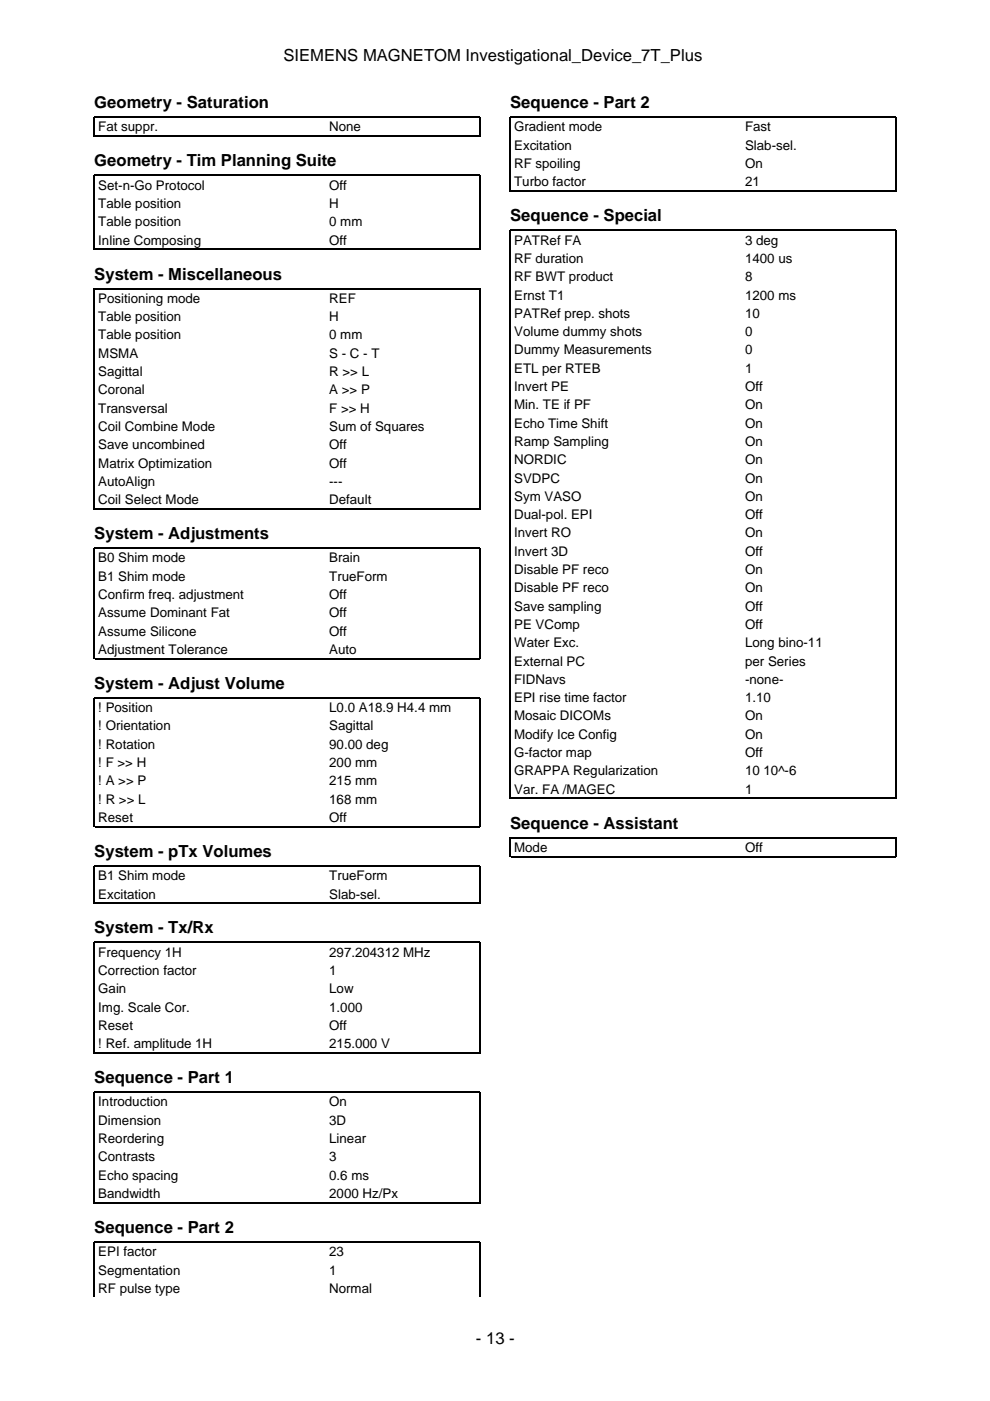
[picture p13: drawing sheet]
<svg xmlns="http://www.w3.org/2000/svg" width="210mm" height="297mm" viewBox="0 0 210 297" stroke-linecap="round" stroke-linejoin="round" font-family="sans-serif">
<defs><g id="words">
<g font-size="3.5">
<text x="60.1" y="12.9">SIEMENS MAGNETOM Investigational_Device_7T_Plus</text>
<text x="20" y="22.9">Geometry - Saturation</text>
<text x="108.2" y="22.9">Sequence - Part 2</text>
<text x="20" y="35.3">Geometry - Tim Planning Suite</text>
<text x="108.2" y="46.9">Sequence - Special</text>
<text x="20" y="59.3">System - Miscellaneous</text>
<text x="20" y="114.3">System - Adjustments</text>
<text x="20" y="146">System - Adjust Volume</text>
<text x="108.2" y="175.7">Sequence - Assistant</text>
<text x="20" y="181.7">System - pTx Volumes</text>
<text x="20" y="197.9">System - Tx/Rx</text>
<text x="20" y="229.7">Sequence - Part 1</text>
<text x="20" y="261.4">Sequence - Part 2</text>
<text x="100.9" y="284.9">- 13 -</text>
</g>
<g font-size="2.8">
<text x="20.8" y="27.9">Fat suppr.</text>
<text x="69.8" y="27.9">None</text>
<text x="109" y="27.9">Gradient mode</text>
<text x="158" y="27.9">Fast</text>
<text x="109" y="31.7">Excitation</text>
<text x="109" y="35.6">RF spoiling</text>
<text x="158" y="31.7">Slab-sel.</text>
<text x="158" y="35.6">On</text>
<text x="20.8" y="40.2">Set-n-Go Protocol</text>
<text x="69.8" y="40.2">Off</text>
<text x="109" y="39.5">Turbo factor</text>
<text x="158" y="39.5">21</text>
<text x="20.8" y="44.1">Table position</text>
<text x="20.8" y="48">Table position</text>
<text x="69.8" y="44.1">H</text>
<text x="69.8" y="48">0 mm</text>
<text x="20.8" y="51.9">Inline Composing</text>
<text x="69.8" y="51.9">Off</text>
<text x="109" y="51.9">PATRef FA</text>
<text x="158" y="51.9">3 deg</text>
<text x="109" y="55.7">RF duration</text>
<text x="109" y="59.6">RF BWT product</text>
<text x="158" y="55.7">1400 us</text>
<text x="158" y="59.6">8</text>
<text x="20.8" y="64.2">Positioning mode</text>
<text x="69.8" y="64.2">REF</text>
<text x="109" y="63.5">Ernst T1</text>
<text x="158" y="63.5">1200 ms</text>
<text x="20.8" y="68.1">Table position</text>
<text x="20.8" y="72">Table position</text>
<text x="69.8" y="68.1">H</text>
<text x="69.8" y="72">0 mm</text>
<text x="109" y="67.4">PATRef prep. shots</text>
<text x="109" y="71.3">Volume dummy shots</text>
<text x="158" y="67.4">10</text>
<text x="158" y="71.3">0</text>
<text x="20.8" y="75.8">MSMA</text>
<text x="69.8" y="75.8">S - C - T</text>
<text x="109" y="75.1">Dummy Measurements</text>
<text x="158" y="75.1">0</text>
<text x="20.8" y="79.7">Sagittal</text>
<text x="20.8" y="83.6">Coronal</text>
<text x="69.8" y="79.7">R &gt;&gt; L</text>
<text x="69.8" y="83.6">A &gt;&gt; P</text>
<text x="109" y="79">ETL per RTEB</text>
<text x="109" y="82.9">Invert PE</text>
<text x="158" y="79">1</text>
<text x="158" y="82.9">Off</text>
<text x="20.8" y="87.5">Transversal</text>
<text x="69.8" y="87.5">F &gt;&gt; H</text>
<text x="109" y="86.8">Min. TE if PF</text>
<text x="158" y="86.8">On</text>
<text x="20.8" y="91.4">Coil Combine Mode</text>
<text x="20.8" y="95.2">Save uncombined</text>
<text x="69.8" y="91.4">Sum of Squares</text>
<text x="69.8" y="95.2">Off</text>
<text x="109" y="90.7">Echo Time Shift</text>
<text x="109" y="94.5">Ramp Sampling</text>
<text x="158" y="90.7">On</text>
<text x="158" y="94.5">On</text>
<text x="20.8" y="99.1">Matrix Optimization</text>
<text x="69.8" y="99.1">Off</text>
<text x="109" y="98.4">NORDIC</text>
<text x="158" y="98.4">On</text>
<text x="20.8" y="103">AutoAlign</text>
<text x="20.8" y="106.9">Coil Select Mode</text>
<text x="69.8" y="103">---</text>
<text x="69.8" y="106.9">Default</text>
<text x="109" y="102.3">SVDPC</text>
<text x="109" y="106.2">Sym VASO</text>
<text x="158" y="102.3">On</text>
<text x="158" y="106.2">On</text>
<text x="109" y="110.1">Dual-pol. EPI</text>
<text x="109" y="113.9">Invert RO</text>
<text x="158" y="110.1">Off</text>
<text x="158" y="113.9">On</text>
<text x="20.8" y="119.2">B0 Shim mode</text>
<text x="69.8" y="119.2">Brain</text>
<text x="109" y="117.8">Invert 3D</text>
<text x="158" y="117.8">Off</text>
<text x="20.8" y="123.1">B1 Shim mode</text>
<text x="69.8" y="123.1">TrueForm</text>
<text x="109" y="121.7">Disable PF reco</text>
<text x="109" y="125.6">Disable PF reco</text>
<text x="158" y="121.7">On</text>
<text x="158" y="125.6">On</text>
<text x="20.8" y="127">Confirm freq. adjustment</text>
<text x="20.8" y="130.9">Assume Dominant Fat</text>
<text x="69.8" y="127">Off</text>
<text x="69.8" y="130.9">Off</text>
<text x="109" y="129.5">Save sampling</text>
<text x="158" y="129.5">Off</text>
<text x="20.8" y="134.8">Assume Silicone</text>
<text x="69.8" y="134.8">Off</text>
<text x="109" y="133.3">PE VComp</text>
<text x="109" y="137.2">Water Exc.</text>
<text x="158" y="133.3">Off</text>
<text x="158" y="137.2">Long bino-11</text>
<text x="20.8" y="138.6">Adjustment Tolerance</text>
<text x="69.8" y="138.6">Auto</text>
<text x="109" y="141.1">External PC</text>
<text x="158" y="141.1">per Series</text>
<text x="109" y="145">FIDNavs</text>
<text x="109" y="148.9">EPI rise time factor</text>
<text x="158" y="145">-none-</text>
<text x="158" y="148.9">1.10</text>
<text x="20.8" y="151">! Position</text>
<text x="20.8" y="154.9">! Orientation</text>
<text x="69.8" y="151">L0.0 A18.9 H4.4 mm</text>
<text x="69.8" y="154.9">Sagittal</text>
<text x="109" y="152.8">Mosaic DICOMs</text>
<text x="158" y="152.8">On</text>
<text x="20.8" y="158.7">! Rotation</text>
<text x="69.8" y="158.7">90.00 deg</text>
<text x="109" y="156.6">Modify Ice Config</text>
<text x="109" y="160.5">G-factor map</text>
<text x="158" y="156.6">On</text>
<text x="158" y="160.5">Off</text>
<text x="20.8" y="162.6">! F &gt;&gt; H</text>
<text x="20.8" y="166.5">! A &gt;&gt; P</text>
<text x="69.8" y="162.6">200 mm</text>
<text x="69.8" y="166.5">215 mm</text>
<text x="109" y="164.4">GRAPPA Regularization</text>
<text x="158" y="164.4">10 10^-6</text>
<text x="20.8" y="170.4">! R &gt;&gt; L</text>
<text x="69.8" y="170.4">168 mm</text>
<text x="109" y="168.3">Var. FA /MAGEC</text>
<text x="158" y="168.3">1</text>
<text x="20.8" y="174.3">Reset</text>
<text x="69.8" y="174.3">Off</text>
<text x="109" y="180.6">Mode</text>
<text x="158" y="180.6">Off</text>
<text x="20.8" y="186.6">B1 Shim mode</text>
<text x="20.8" y="190.5">Excitation</text>
<text x="69.8" y="186.6">TrueForm</text>
<text x="69.8" y="190.5">Slab-sel.</text>
<text x="20.8" y="202.8">Frequency 1H</text>
<text x="69.8" y="202.8">297.204312 MHz</text>
<text x="20.8" y="206.7">Correction factor</text>
<text x="69.8" y="206.7">1</text>
<text x="20.8" y="210.6">Gain</text>
<text x="20.8" y="214.5">Img. Scale Cor.</text>
<text x="69.8" y="210.6">Low</text>
<text x="69.8" y="214.5">1.000</text>
<text x="20.8" y="218.4">Reset</text>
<text x="69.8" y="218.4">Off</text>
<text x="20.8" y="222.2">! Ref. amplitude 1H</text>
<text x="69.8" y="222.2">215.000 V</text>
<text x="20.8" y="234.6">Introduction</text>
<text x="20.8" y="238.5">Dimension</text>
<text x="69.8" y="234.6">On</text>
<text x="69.8" y="238.5">3D</text>
<text x="20.8" y="242.4">Reordering</text>
<text x="69.8" y="242.4">Linear</text>
<text x="20.8" y="246.2">Contrasts</text>
<text x="20.8" y="250.1">Echo spacing</text>
<text x="69.8" y="246.2">3</text>
<text x="69.8" y="250.1">0.6 ms</text>
<text x="20.8" y="254">Bandwidth</text>
<text x="69.8" y="254">2000 Hz/Px</text>
<text x="20.8" y="266.3">EPI factor</text>
<text x="69.8" y="266.3">23</text>
<text x="20.8" y="270.2">Segmentation</text>
<text x="20.8" y="274.1">RF pulse type</text>
<text x="69.8" y="270.2">1</text>
<text x="69.8" y="274.1">Normal</text>
</g>
</g></defs>
<g fill="none" stroke="#000" stroke-width=".26">
<path d="M20 29v-4.2h81.8v4.2M20.1 28.9h81.6M20 53v-15.8h81.8v15.8M20.1 52.8h81.6M108.2 40.6v-15.8h81.8v15.8M108.3 40.5h81.6M20 108v-46.8h81.8v46.8M20.1 107.9h81.6M20 139.8v-23.6h81.8v23.6M20.1 139.6h81.6M20 175.4v-27.4h81.8v27.4M20.1 175.3h81.6"/>
<path d="M108.2 169.4v-120.6h81.8v120.6M108.3 169.3h81.6M20 191.6v-8h81.8v8M20.1 191.5h81.6M108.2 181.7v-4.1h81.8v4.1M108.3 181.6h81.6M20 223.4v-23.6h81.8v23.6M20.1 223.2h81.6M20 255.1v-23.5h81.8v23.5M20.1 255h81.6M20 275v-11.7h81.8v11.7"/>
</g>
<use href="#words"/>
</svg>
